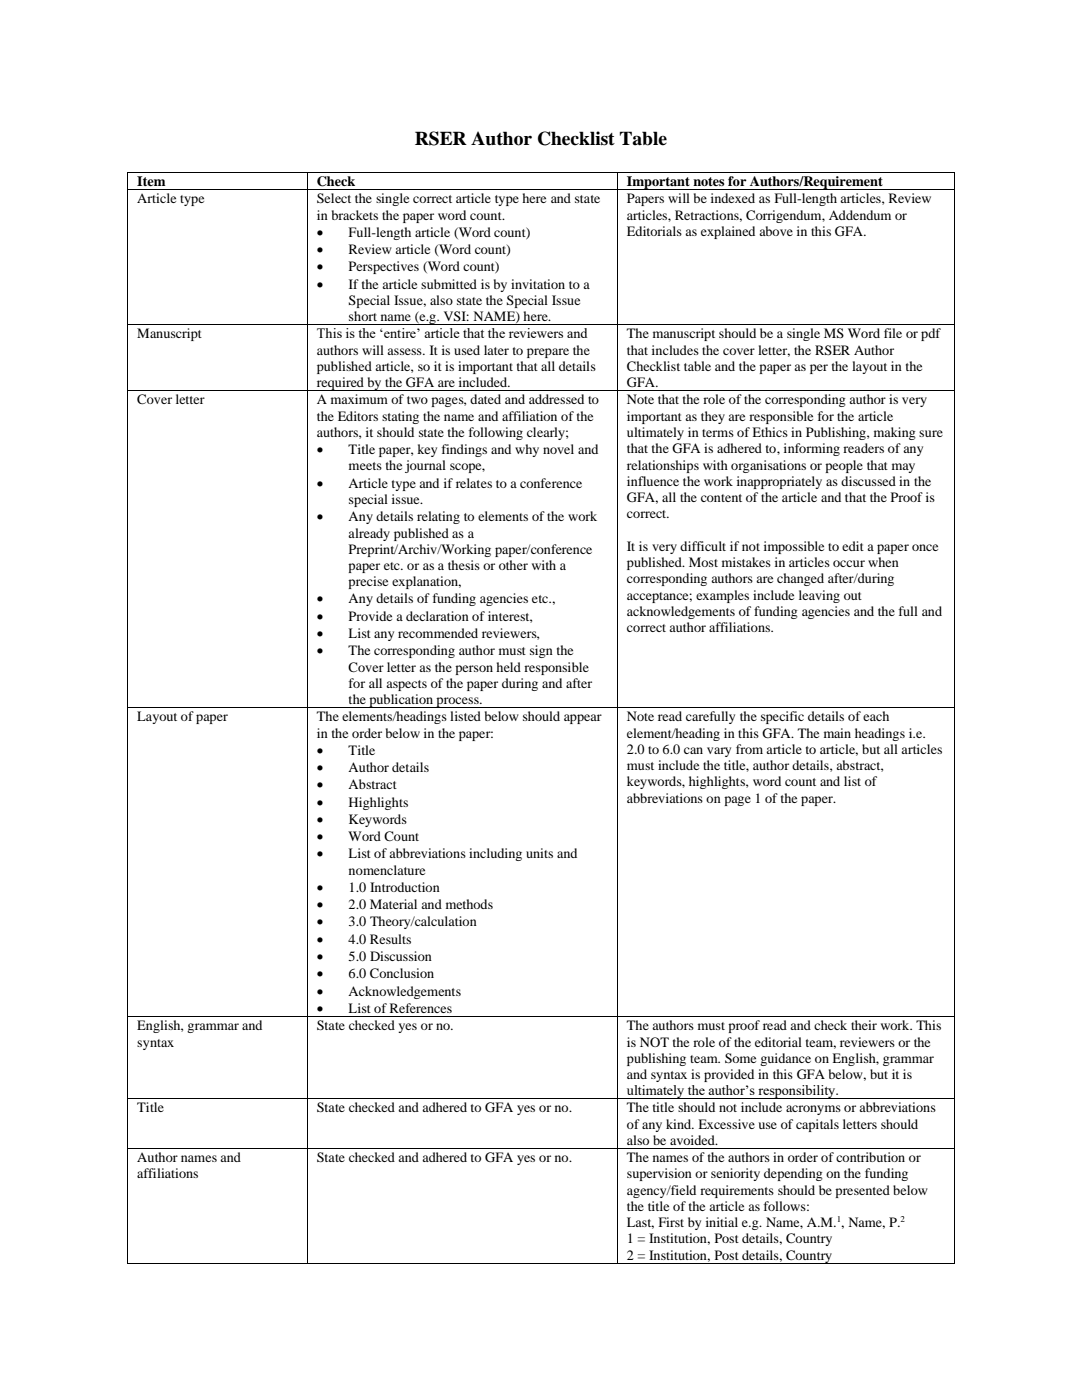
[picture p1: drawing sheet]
<svg xmlns="http://www.w3.org/2000/svg" width="216mm" height="279mm" viewBox="0 0 216 279" stroke-linecap="round" stroke-linejoin="round" font-family="sans-serif">
<defs><g id="words">
<text font-size="3.9" x="82.8" y="29">RSER Author Checklist Table</text>
<g font-size="2.8">
<text x="27.4" y="37.2">Item</text>
<text x="27.4" y="40.6">Article type</text>
<text x="63.2" y="37.2">Check</text>
<text x="63.2" y="40.6">Select the single correct article type here and state</text>
<text x="125.1" y="37.2">Important notes for Authors/Requirement</text>
<text x="125.1" y="40.6">Papers will be indexed as Full-length articles, Review</text>
<text x="63.2" y="43.8">in brackets the paper word count.</text>
<text x="63.2" y="47.3">•</text>
<text x="69.6" y="47.3">Full-length article (Word count)</text>
<text x="125.1" y="43.8">articles, Retractions, Corrigendum, Addendum or</text>
<text x="125.1" y="47.1">Editorials as explained above in this GFA.</text>
<text x="63.2" y="50.7">•</text>
<text x="69.6" y="50.7">Review article (Word count)</text>
<text x="63.2" y="54.2">•</text>
<text x="63.2" y="57.6">•</text>
<text x="69.6" y="54.2">Perspectives (Word count)</text>
<text x="69.6" y="57.6">If the article submitted is by invitation to a</text>
<text x="69.6" y="60.9">Special Issue, also state the Special Issue</text>
<text x="69.6" y="64.1">short name (e.g. VSI: NAME) here.</text>
<text x="27.4" y="67.5">Manuscript</text>
<text x="63.2" y="67.5">This is the ‘entire’ article that the reviewers and</text>
<text x="63.2" y="70.8">authors will assess. It is used later to prepare the</text>
<text x="125.1" y="67.5">The manuscript should be a single MS Word file or pdf</text>
<text x="125.1" y="70.8">that includes the cover letter, the RSER Author</text>
<text x="63.2" y="74">published article, so it is important that all details</text>
<text x="63.2" y="77.3">required by the GFA are included.</text>
<text x="125.1" y="74">Checklist table and the paper as per the layout in the</text>
<text x="125.1" y="77.3">GFA.</text>
<text x="27.4" y="80.7">Cover letter</text>
<text x="63.2" y="80.7">A maximum of two pages, dated and addressed to</text>
<text x="63.2" y="84">the Editors stating the name and affiliation of the</text>
<text x="125.1" y="80.7">Note that the role of the corresponding author is very</text>
<text x="125.1" y="84">important as they are responsible for the article</text>
<text x="63.2" y="87.2">authors, it should state the following clearly;</text>
<text x="125.1" y="87.2">ultimately in terms of Ethics in Publishing, making sure</text>
<text x="63.2" y="90.6">•</text>
<text x="69.6" y="90.6">Title paper, key findings and why novel and</text>
<text x="69.6" y="93.9">meets the journal scope,</text>
<text x="125.1" y="90.4">that the GFA is adhered to, informing readers of any</text>
<text x="125.1" y="93.7">relationships with organisations or people that may</text>
<text x="63.2" y="97.3">•</text>
<text x="69.6" y="97.3">Article type and if relates to a conference</text>
<text x="69.6" y="100.6">special issue.</text>
<text x="125.1" y="96.9">influence the work inappropriately as discussed in the</text>
<text x="125.1" y="100.2">GFA, all the content of the article and that the Proof is</text>
<text x="63.2" y="104">•</text>
<text x="69.6" y="104">Any details relating to elements of the work</text>
<text x="69.6" y="107.3">already published as a</text>
<text x="125.1" y="103.4">correct.</text>
<text x="69.6" y="110.5">Preprint/Archiv/Working paper/conference</text>
<text x="69.6" y="113.8">paper etc. or as a thesis or other with a</text>
<text x="125.1" y="109.9">It is very difficult if not impossible to edit a paper once</text>
<text x="125.1" y="113.1">published. Most mistakes in articles occur when</text>
<text x="69.6" y="117">precise explanation,</text>
<text x="125.1" y="116.4">corresponding authors are changed after/during</text>
<text x="125.1" y="119.7">acceptance; examples include leaving out</text>
<text x="63.2" y="120.4">•</text>
<text x="63.2" y="123.9">•</text>
<text x="69.6" y="120.4">Any details of funding agencies etc.,</text>
<text x="69.6" y="123.9">Provide a declaration of interest,</text>
<text x="125.1" y="122.9">acknowledgements of funding agencies and the full and</text>
<text x="63.2" y="127.3">•</text>
<text x="63.2" y="130.8">•</text>
<text x="69.6" y="127.3">List any recommended reviewers,</text>
<text x="69.6" y="130.8">The corresponding author must sign the</text>
<text x="125.1" y="126.1">correct author affiliations.</text>
<text x="69.6" y="134">Cover letter as the person held responsible</text>
<text x="69.6" y="137.3">for all aspects of the paper during and after</text>
<text x="27.4" y="144">Layout of paper</text>
<text x="63.2" y="144">The elements/headings listed below should appear</text>
<text x="69.6" y="140.5">the publication process.</text>
<text x="125.1" y="144">Note read carefully the specific details of each</text>
<text x="63.2" y="147.2">in the order below in the paper:</text>
<text x="125.1" y="147.2">element/heading in this GFA. The main headings i.e.</text>
<text x="63.2" y="150.6">•</text>
<text x="63.2" y="154.1">•</text>
<text x="69.6" y="150.6">Title</text>
<text x="69.6" y="154.1">Author details</text>
<text x="125.1" y="150.4">2.0 to 6.0 can vary from article to article, but all articles</text>
<text x="125.1" y="153.7">must include the title, author details, abstract,</text>
<text x="63.2" y="157.5">•</text>
<text x="63.2" y="161">•</text>
<text x="69.6" y="157.5">Abstract</text>
<text x="69.6" y="161">Highlights</text>
<text x="125.1" y="157">keywords, highlights, word count and list of</text>
<text x="125.1" y="160.2">abbreviations on page 1 of the paper.</text>
<text x="63.2" y="164.4">•</text>
<text x="63.2" y="167.9">•</text>
<text x="69.6" y="164.4">Keywords</text>
<text x="69.6" y="167.9">Word Count</text>
<text x="63.2" y="171.3">•</text>
<text x="69.6" y="171.3">List of abbreviations including units and</text>
<text x="63.2" y="178">•</text>
<text x="69.6" y="174.6">nomenclature</text>
<text x="69.6" y="178">1.0 Introduction</text>
<text x="63.2" y="181.5">•</text>
<text x="63.2" y="184.9">•</text>
<text x="69.6" y="181.5">2.0 Material and methods</text>
<text x="69.6" y="184.9">3.0 Theory/calculation</text>
<text x="63.2" y="188.4">•</text>
<text x="63.2" y="191.8">•</text>
<text x="69.6" y="188.4">4.0 Results</text>
<text x="69.6" y="191.8">5.0 Discussion</text>
<text x="63.2" y="195.3">•</text>
<text x="69.6" y="195.3">6.0 Conclusion</text>
<text x="63.2" y="198.7">•</text>
<text x="63.2" y="202.2">•</text>
<text x="69.6" y="198.7">Acknowledgements</text>
<text x="69.6" y="202.2">List of References</text>
<text x="27.4" y="205.6">English, grammar and</text>
<text x="27.4" y="208.9">syntax</text>
<text x="63.2" y="205.6">State checked yes or no.</text>
<text x="125.1" y="205.6">The authors must proof read and check their work. This</text>
<text x="125.1" y="208.9">is NOT the role of the editorial team, reviewers or the</text>
<text x="125.1" y="212.1">publishing team. Some guidance on English, grammar</text>
<text x="125.1" y="215.3">and syntax is provided in this GFA below, but it is</text>
<text x="27.4" y="222">Title</text>
<text x="63.2" y="222">State checked and adhered to GFA yes or no.</text>
<text x="125.1" y="218.6">ultimately the author’s responsibility.</text>
<text x="125.1" y="222">The title should not include acronyms or abbreviations</text>
<text x="125.1" y="225.2">of any kind. Excessive use of capitals letters should</text>
<text x="27.4" y="231.9">Author names and</text>
<text x="63.2" y="231.9">State checked and adhered to GFA yes or no.</text>
<text x="125.1" y="228.5">also be avoided.</text>
<text x="125.1" y="231.9">The names of the authors in order of contribution or</text>
<text x="27.4" y="235.2">affiliations</text>
<text x="125.1" y="235.2">supervision or seniority depending on the funding</text>
<text x="125.1" y="238.4">agency/field requirements should be presented below</text>
<text x="125.1" y="241.6">the title of the article as follows:</text>
<text x="125.1" y="244.9">Last, First by initial e.g. Name, A.M. , Name, P.</text>
<text x="125.1" y="248.1">1 = Institution, Post details, Country</text>
<text x="125.1" y="251.4">2 = Institution, Post details, Country</text>
</g>
<g font-size="1.8">
<text x="167" y="243.8">1</text>
<text x="179.7" y="243.8">2</text>
</g>
</g></defs>
<g fill="#000">
<path d="M25.4 34.3h.2v.2h-.2z" fill-rule="evenodd"/>
<path d="M25.4 34.3h.2v.2h-.2z" fill-rule="evenodd"/>
<path d="M25.4 37.8h.2v.1h-.2z" fill-rule="evenodd"/>
<path d="M61.2 34.3h.2v.2h-.2z" fill-rule="evenodd"/>
<path d="M61.2 37.8h.2v.1h-.2z" fill-rule="evenodd"/>
<path d="M123.1 34.3h.2v.2h-.2z" fill-rule="evenodd"/>
<path d="M123.1 37.8h.2v.1h-.2z" fill-rule="evenodd"/>
<path d="M190.4 34.3h.1v.2h-.1z" fill-rule="evenodd"/>
<path d="M190.4 34.3h.1v.2h-.1z" fill-rule="evenodd"/>
<path d="M190.4 37.8h.1v.1h-.1z" fill-rule="evenodd"/>
<path d="M25.4 64.7h.2v.2h-.2z" fill-rule="evenodd"/>
<path d="M25.4 77.9h.2v.1h-.2z" fill-rule="evenodd"/>
<path d="M61.2 64.7h.2v.2h-.2z" fill-rule="evenodd"/>
<path d="M61.2 77.9h.2v.1h-.2z" fill-rule="evenodd"/>
<path d="M123.1 64.7h.2v.2h-.2z" fill-rule="evenodd"/>
<path d="M123.1 77.9h.2v.1h-.2z" fill-rule="evenodd"/>
<path d="M190.4 64.7h.1v.2h-.1z" fill-rule="evenodd"/>
<path d="M190.4 77.9h.1v.1h-.1z" fill-rule="evenodd"/>
<path d="M25.4 141.1h.2v.2h-.2z" fill-rule="evenodd"/>
<path d="M61.2 141.1h.2v.2h-.2z" fill-rule="evenodd"/>
<path d="M123.1 141.1h.2v.2h-.2z" fill-rule="evenodd"/>
<path d="M190.4 141.1h.1v.2h-.1z" fill-rule="evenodd"/>
<path d="M25.4 202.8h.2v.1h-.2z" fill-rule="evenodd"/>
<path d="M25.4 219.2h.2v.2h-.2z" fill-rule="evenodd"/>
<path d="M61.2 202.8h.2v.1h-.2z" fill-rule="evenodd"/>
<path d="M61.2 219.2h.2v.2h-.2z" fill-rule="evenodd"/>
<path d="M123.1 202.8h.2v.1h-.2z" fill-rule="evenodd"/>
<path d="M123.1 219.2h.2v.2h-.2z" fill-rule="evenodd"/>
<path d="M190.4 202.8h.1v.1h-.1z" fill-rule="evenodd"/>
<path d="M190.4 219.2h.1v.2h-.1z" fill-rule="evenodd"/>
<path d="M25.4 229.1h.2v.2h-.2z" fill-rule="evenodd"/>
<path d="M61.2 229.1h.2v.2h-.2z" fill-rule="evenodd"/>
<path d="M123.1 229.1h.2v.2h-.2z" fill-rule="evenodd"/>
<path d="M190.4 229.1h.1v.2h-.1z" fill-rule="evenodd"/>
<path d="M25.4 252h.2v.2h-.2z" fill-rule="evenodd"/>
<path d="M25.4 252h.2v.2h-.2z" fill-rule="evenodd"/>
<path d="M61.2 252h.2v.2h-.2z" fill-rule="evenodd"/>
<path d="M123.1 252h.2v.2h-.2z" fill-rule="evenodd"/>
<path d="M190.4 252h.1v.2h-.1z" fill-rule="evenodd"/>
<path d="M190.4 252h.1v.2h-.1z" fill-rule="evenodd"/>
</g>
<g fill="none" stroke="#000" stroke-width=".2">
<path d="M25.5 34.5v3.3M25.5 37.9v26.8M25.6 34.4h35.6M25.6 37.9h35.6M61.3 34.5v3.3M61.3 37.9v26.8M61.4 34.4h61.7M61.4 37.9h61.7M123.2 34.5v3.3M123.2 37.9v26.8M123.3 34.4h67.1M123.3 37.9h67.1"/>
<path d="M190.5 34.5v3.3M190.5 37.9v26.8M25.5 64.9v13M25.5 78v63.1M25.6 64.8h35.6M25.6 77.9h35.6M61.3 64.9v13M61.3 78v63.1M61.4 64.8h61.7M61.4 77.9h61.7M123.2 64.9v13M123.2 78v63.1"/>
<path d="M123.3 64.8h67.1M123.3 77.9h67.1M190.5 64.9v13M190.5 78v63.1M25.5 141.3v61.5M25.6 141.2h35.6M61.3 141.3v61.5M61.4 141.2h61.7M123.2 141.3v61.5M123.3 141.2h67.1M190.5 141.3v61.5M25.5 202.9v16.3"/>
<path d="M25.5 219.4v9.7M25.6 202.8h35.6M25.6 219.3h35.6M61.3 202.9v16.3M61.3 219.4v9.7M61.4 202.8h61.7M61.4 219.3h61.7M123.2 202.9v16.3M123.2 219.4v9.7M123.3 202.8h67.1M123.3 219.3h67.1M190.5 202.9v16.3"/>
<path d="M190.5 219.4v9.7M25.5 229.3v22.7M25.6 229.2h35.6M61.3 229.3v22.7M61.4 229.2h61.7M123.2 229.3v22.7M123.3 229.2h67.1M190.5 229.3v22.7M25.6 252.1h35.6M61.4 252.1h61.7M123.3 252.1h67.1"/>
</g>
<use href="#words"/>
</svg>
